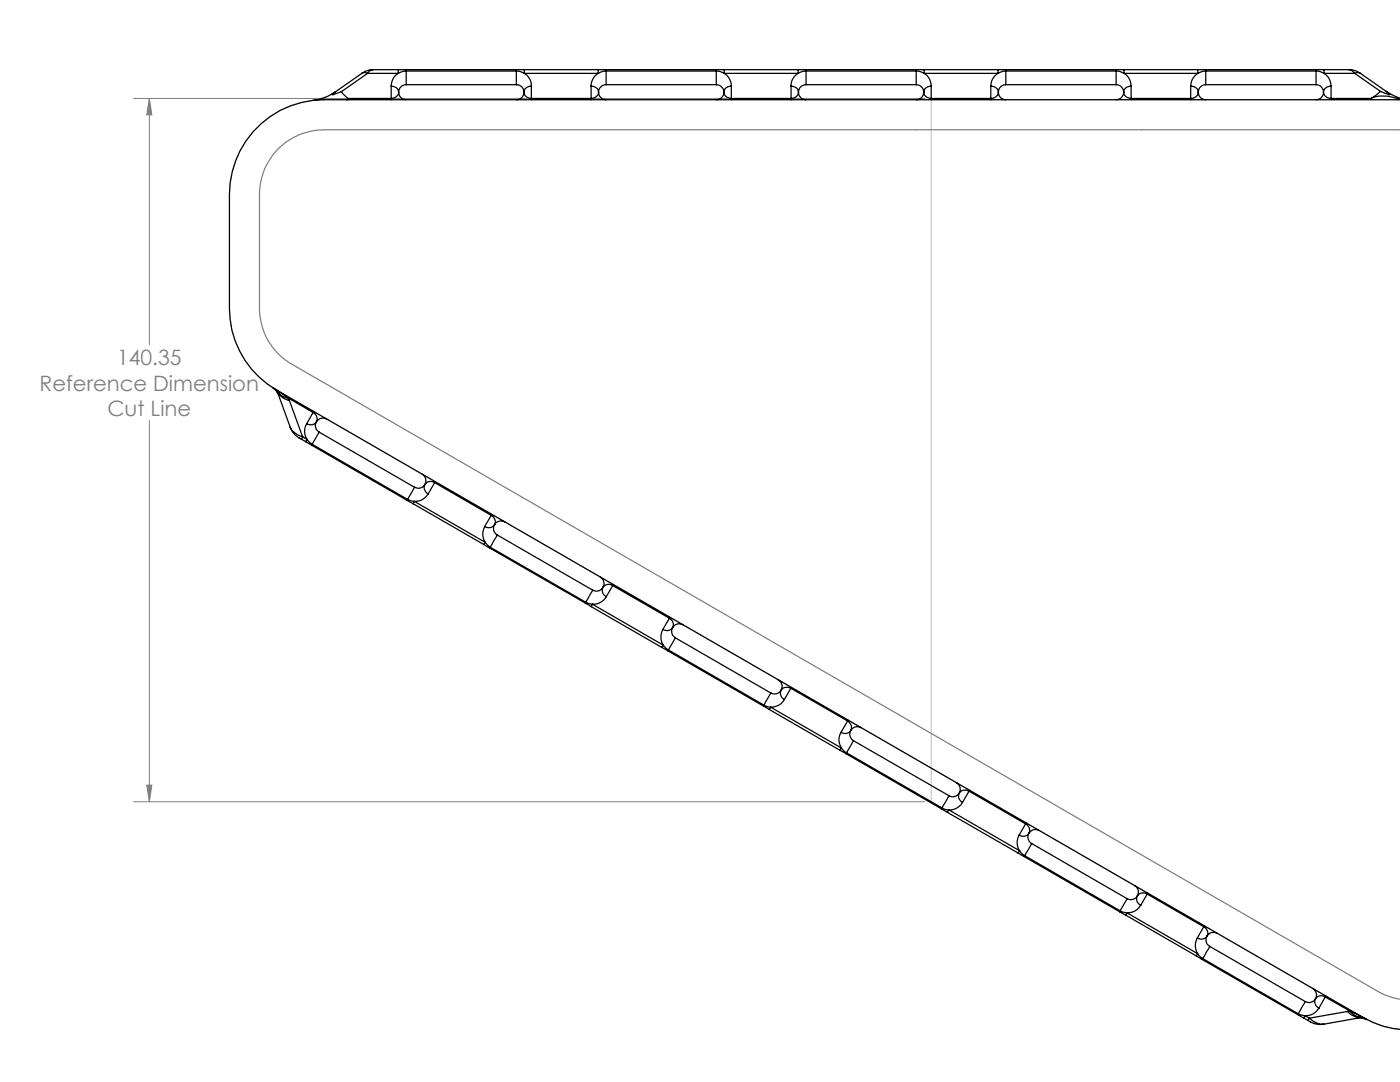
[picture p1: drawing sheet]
<svg xmlns="http://www.w3.org/2000/svg" width="279mm" height="216mm" viewBox="0 0 279 216" stroke-linecap="round" stroke-linejoin="round" font-family="sans-serif">
<defs><g id="words">
<g font-size="4.2" fill="#808080">
<text x="7.9" y="77.9">Reference Dimension</text>
<text x="23.4" y="72.9">140.35</text>
<text x="21.4" y="83">Cut Line</text>
</g>
</g></defs>
<path d="M26.6 19.6h158M29.8 19.6l.5 3.3h-1zM29.8 19.6v49.2M29.8 83.9v76.1M26.6 160h158M29.3 156.7h1l-.5 3.3z" fill="none" stroke="#808080" stroke-width=".2"/>
<path d="M185.8 19.6v140.4M279.4 19.9h-214.7a18.9 18.9 0 0 0-18.9 18.9v22.7a18.8 18.8 0 0 0 9.4 16.4l216.8 125.1a17.5 17.5 0 0 0 7.4 2.4" fill="none" stroke="#c0c0c0" stroke-width=".2"/>
<path d="M279.4 25.9h-214.7a12.9 12.9 0 0 0-12.9 12.9v22.7a12.8 12.8 0 0 0 6.4 11.2l216.8 125.1a12.9 12.9 0 0 0 4.4 1.6" fill="none" stroke="#808080" stroke-width=".25"/>
<path d="M29.8 19.6l.5 3.3h-1zM29.3 156.7h1l-.5 3.3z" fill="#808080"/>
<g fill="none" stroke="#000" stroke-width=".25">
<path d="M67 18.3a10.3 10.3 0 0 1-4.6 1.7M67 18.3l-.7 .6 1.8-.6M68.1 18.3l1.3 1.3M69.4 19.6l.1 .2-.4 .1M69.4 19.6h8.7M72.2 14.6a.98 .98 0 0 1 1.1 0M72.2 14.6l-5.2 3.7M73.3 14.6l-5.2 3.7M73.3 14.6h6.2M74.5 13.9l-.4 .1-.8 .6M74.5 13.9l-1.6 .3-.7 .4M74.5 13.9h5"/>
<path d="M78.1 19.6v.3M78.1 17.2a1.34 1.34 0 0 1 1.5 1.2M78.1 17.2v2.4M79.5 14.6a2.87 2.87 0 0 0-1.4 2.6M79.5 13.9v.7M79.5 13.9h1.6M79.6 18.4a1.4 1.4 0 0 1-1.5 1.2M79.6 18.4a1.51 1.51 0 0 0 1.5 1.5M81.1 14.2h-.6l-1 .4M81.1 14.2v2.7M81.1 16.9a1.57 1.57 0 0 0-1.5 1.5M81.1 13.9v.3"/>
<path d="M81.1 13.9h21.9M81.1 14.2h21.9M81.1 16.9h21.9M103 14.2h.6l1 .4M103 16.9a1.51 1.51 0 0 1 1.6 1.5M103 14.2v2.7M103 13.9h1.6M103 13.9v.3M104.6 18.4a1.41 1.41 0 0 0 1.4 1.2M104.6 18.4a1.45 1.45 0 0 1-1.6 1.5M104.6 14.6a2.87 2.87 0 0 1 1.4 2.6M104.6 13.9v.7"/>
<path d="M104.6 14.6h14.8M104.6 13.9h14.8M106 19.6v.3M106 17.2a1.34 1.34 0 0 0-1.4 1.2M106 19.6h12M106 17.2v2.4M118 19.6v.3M118 17.2a1.34 1.34 0 0 1 1.5 1.2M118 17.2v2.4M119.4 14.6a2.87 2.87 0 0 0-1.4 2.6M119.4 13.9v.7M119.4 13.9h1.6"/>
<path d="M119.5 18.4a1.4 1.4 0 0 1-1.5 1.2M119.5 18.4a1.51 1.51 0 0 0 1.5 1.5M121 14.2h-.6l-1 .4M121 14.2v2.7M121 16.9a1.57 1.57 0 0 0-1.5 1.5M121 13.9v.3M121 13.9h21.9M121 14.2h21.9M121 16.9h21.9M142.9 14.2h.6l1 .4M142.9 16.9a1.57 1.57 0 0 1 1.6 1.5M142.9 14.2v2.7"/>
<path d="M142.9 13.9h1.6M142.9 13.9v.3M144.5 18.4a1.4 1.4 0 0 0 1.4 1.2M144.5 18.4a1.51 1.51 0 0 1-1.6 1.5M144.5 14.6a2.87 2.87 0 0 1 1.4 2.6M144.5 13.9v.7M144.5 14.6h14.8M144.5 13.9h14.8M145.9 19.6v.3M145.9 17.2a1.34 1.34 0 0 0-1.4 1.2M145.9 19.6h12M145.9 17.2v2.4"/>
<path d="M157.9 19.6v.3M157.9 17.2a1.34 1.34 0 0 1 1.4 1.2M157.9 17.2v2.4M159.3 14.6a2.87 2.87 0 0 0-1.4 2.6M159.3 13.9h1.6M159.3 13.9v.7M159.3 18.4a1.41 1.41 0 0 1-1.4 1.2M159.3 18.4a1.51 1.51 0 0 0 1.6 1.5M160.9 14.2h-.6l-1 .4M160.9 14.2v2.7M160.9 16.9a1.49 1.49 0 0 0-1.6 1.5M160.9 13.9v.3"/>
<path d="M160.9 13.9h21.9M160.9 14.2h21.9M160.9 16.9h21.9M182.8 14.2h.6l1 .4M182.8 16.9a1.57 1.57 0 0 1 1.6 1.5M182.8 14.2v2.7M182.8 13.9h1.6M182.8 13.9v.3M184.4 18.4a1.4 1.4 0 0 0 1.4 1.2M184.4 18.4a1.51 1.51 0 0 1-1.6 1.5M184.4 14.6a2.87 2.87 0 0 1 1.4 2.6M184.4 13.9v.7"/>
<path d="M184.4 14.6h14.8M184.4 13.9h14.8M185.8 19.6v.3M185.8 17.2a1.34 1.34 0 0 0-1.4 1.2M185.8 19.6h11.9M185.8 17.2v2.4M197.7 19.6v.3M197.7 17.2a1.41 1.41 0 0 1 1.5 1.2M197.7 17.2v2.4M199.2 14.6a2.99 2.99 0 0 0-1.5 2.6M199.2 13.9h1.5M199.2 13.9v.7"/>
<path d="M199.2 18.4a1.48 1.48 0 0 1-1.5 1.2M199.2 18.4a1.45 1.45 0 0 0 1.5 1.5M200.7 14.2h-.5l-1 .4M200.7 14.2v2.7M200.7 16.9a1.51 1.51 0 0 0-1.5 1.5M200.7 13.9v.3M200.7 13.9h22M200.7 14.2h22M200.7 16.9h22M222.7 14.2h.6l1 .4M222.7 16.9a1.57 1.57 0 0 1 1.6 1.5M222.7 14.2v2.7"/>
<path d="M222.7 13.9h1.6M222.7 13.9v.3M224.3 18.4a1.4 1.4 0 0 0 1.4 1.2M224.3 18.4a1.51 1.51 0 0 1-1.6 1.5M224.3 14.6a2.87 2.87 0 0 1 1.4 2.6M224.3 13.9v.7M224.3 14.6h14.7M224.3 13.9h14.7M225.7 19.6v.3M225.7 17.2a1.34 1.34 0 0 0-1.4 1.2M225.7 19.6h11.9M225.7 17.2v2.4"/>
<path d="M237.6 19.6v.3M237.6 17.2a1.41 1.41 0 0 1 1.5 1.2M237.6 17.2v2.4M239 14.6a3.1 3.1 0 0 0-1.4 2.6M239 13.9v.7M239 13.9h1.6M239.1 18.4a1.48 1.48 0 0 1-1.5 1.2M239.1 18.4a1.45 1.45 0 0 0 1.5 1.5M240.6 14.2h-.5l-1.1 .4M240.6 14.2v2.7M240.6 16.9a1.51 1.51 0 0 0-1.5 1.5M240.6 13.9v.3"/>
<path d="M240.6 13.9h22M240.6 14.2h22M240.6 16.9h22M262.6 14.2h.6l1 .4M262.6 16.9a1.51 1.51 0 0 1 1.5 1.5M262.6 14.2v2.7M262.6 13.9h1.6M262.6 13.9v.3M264.1 18.4a1.48 1.48 0 0 0 1.5 1.2M264.1 18.4a1.45 1.45 0 0 1-1.5 1.5M264.2 14.6a2.87 2.87 0 0 1 1.4 2.6M264.2 13.9v.7"/>
<path d="M264.2 14.6h6.2M264.2 13.9h5M265.6 19.6v.3M265.6 17.2a1.41 1.41 0 0 0-1.5 1.2M265.6 19.6h8M265.6 17.2v2.4M269.2 13.9l.4 .1 .8 .6M269.2 13.9l1.6 .3 .7 .4M270.4 14.6a.99 .99 0 0 1 1.1 0M270.4 14.6l5.1 3.6M271.5 14.6l5.1 3.6M273.6 19.6a5.5 5.5 0 0 1 4.6-.1l1.2 .3"/>
<path d="M275.5 18.2l-1.9 1.4M275.5 18.2l1.9 .7-.8-.7M276.6 18.2l1.2 .7 1.6 .7M279.4 19.9h-214.7a18.9 18.9 0 0 0-18.9 18.9v22.7a18.8 18.8 0 0 0 9.4 16.4M54.4 77.4l.6 .4 .6 1M54.6 77.5l1 1.1M54.8 77.6l.8 .9M55.2 77.9l.4 .6M55.2 77.9l2.4 1.5M55.2 77.9l216.8 125.1M55.6 78.8l2.3 6.5M55.6 78.5a3.6 3.6 0 0 0 2 .9"/>
<path d="M55.6 78.6a3.5 3.5 0 0 0 2.1 1.3M55.6 78.5v.1M55.6 78.6v.2M57.6 79.4l4.9 2.9M57.6 79.4l.1 .5M57.7 79.9l2.7 7.3M57.9 85.3a3.8 3.8 0 0 0 2.5 1.9M57.9 85.3a4.4 4.4 0 0 0 2.2 2.3M60.1 87.6l.9 .5M60.4 87.2l-.3 .4M60.4 87.2l.9 .5M61 88.1l1.2 .7"/>
<path d="M61.2 84.6a2.86 2.86 0 0 0 .1 3.1M61.3 87.7l1 1M61.3 87.7l-.3 .4M62.2 88.8l19 11M62.3 88.7l-.1 .1M62.3 88.7l19.1 11M62.5 82.3a1.4 1.4 0 0 1 .6 1.9M62.5 82.3l-1.3 2.3M62.6 82.1l-.1 .2M63.1 84.2a1.45 1.45 0 0 1-1.9 .4M63.1 84.2a1.54 1.54 0 0 0 .6 2M63.7 86.2l-1.4 2.5"/>
<path d="M63.7 86.2l19 11M65.2 83.6a1.51 1.51 0 0 0-2.1 .6M81.2 99.8l1.2 .7M81.4 99.7l1.3 .3M81.4 99.7l-.2 .1M82.7 97.2l-1.3 2.5M84.2 94.6a1.51 1.51 0 0 1 .6 2.1M84.8 96.7a1.4 1.4 0 0 0 .6 1.9M84.8 96.7a1.54 1.54 0 0 1-2.1 .5M85.4 98.6a2.98 2.98 0 0 1-2.7 1.4M86.7 96.3a1.38 1.38 0 0 0-1.9 .4M86.7 96.3l11.3 6.5"/>
<path d="M86.7 96.3l-1.3 2.3M86.9 96.1l-.2 .2M82.4 100.5l14.2 8.2M82.7 100l-.3 .5M82.7 100l14.1 8.2M96.6 108.7l1.2 .7M96.7 105.1a3.1 3.1 0 0 0 .1 3.1M96.8 108.2l1 1M96.8 108.2l-.2 .5M97.8 109.4l19 10.9M97.8 109.2v.2M97.8 109.2l19.1 11"/>
<path d="M98 102.8a1.48 1.48 0 0 1 .7 1.9M98 102.8l-1.3 2.3M98.1 102.7l-.1 .1M98.7 104.7a1.44 1.44 0 0 1-2 .4M98.7 104.7a1.44 1.44 0 0 0 .5 2.1M99.2 106.8l-1.4 2.4M99.2 106.8l19.1 11M100.8 104.1a1.49 1.49 0 0 0-2.1 .6M118.3 117.8l-1.4 2.4M119.8 115.1a1.54 1.54 0 0 1 .5 2.1M120.3 117.2a1.4 1.4 0 0 0 .7 1.9M120.3 117.2a1.49 1.49 0 0 1-2 .6"/>
<path d="M121 119.1a3.1 3.1 0 0 1-2.7 1.5M122.3 116.8a1.4 1.4 0 0 0-2 .4M122.3 116.8l11.3 6.6M122.3 116.8l-1.3 2.3M122.4 116.7l-.1 .1M116.8 120.3l1.2 .7M116.9 120.2l1.4 .4M116.9 120.2l-.1 .1M118 121l14.1 8.2M118.3 120.6l-.3 .4M118.3 120.6l14.1 8.1M132.1 129.2l1.2 .7"/>
<path d="M132.3 125.6a3.1 3.1 0 0 0 .1 3.1M132.4 128.7l1 1M132.4 128.7l-.3 .5M133.3 129.9l19 11M133.4 129.7l-.1 .2M133.4 129.7l19 11M133.6 123.4a1.42 1.42 0 0 1 .6 1.8M133.6 123.4l-1.3 2.2M133.7 123.2l-.1 .2M134.2 125.2a1.4 1.4 0 0 1-1.9 .4M134.2 125.2a1.5 1.5 0 0 0 .6 2.1M134.8 127.3l-1.4 2.4"/>
<path d="M134.8 127.3l19 11M136.3 124.7a1.51 1.51 0 0 0-2.1 .5M153.8 138.3l-1.4 2.4M155.3 135.7a1.51 1.51 0 0 1 .6 2M155.9 137.7a1.43 1.43 0 0 0 .6 1.9M155.9 137.7a1.51 1.51 0 0 1-2.1 .6M156.5 139.6a3 3 0 0 1-2.7 1.5M157.8 137.3a1.45 1.45 0 0 0-1.9 .4M157.8 137.3l11.4 6.6M157.8 137.3l-1.3 2.3M157.9 137.2l-.1 .1M152.3 140.9l1.2 .7"/>
<path d="M152.4 140.7l1.4 .4M152.4 140.7l-.1 .2M153.5 141.6l14.1 8.1M153.8 141.1l-.3 .5M153.8 141.1l14.1 8.2M167.6 149.7l1.2 .7M167.9 146.1a2.92 2.92 0 0 0 0 3.2M167.9 149.3l1 .9M167.9 149.3l-.3 .4M168.8 150.4l19.1 11M168.9 150.2l-.1 .2M168.9 150.2l19.1 11"/>
<path d="M169.2 143.9a1.45 1.45 0 0 1 .6 1.8M169.2 143.9l-1.3 2.2M169.2 143.7v.2M169.8 145.7a1.37 1.37 0 0 1-1.9 .4M169.8 145.7a1.53 1.53 0 0 0 .6 2.1M170.4 147.8l-1.5 2.4M170.4 147.8l19 11M171.8 145.2a1.54 1.54 0 0 0-2 .5M189.4 158.8l-1.4 2.4M190.9 156.2a1.51 1.51 0 0 1 .6 2.1M191.5 158.3a1.35 1.35 0 0 0 .6 1.8M191.5 158.3a1.55 1.55 0 0 1-2.1 .5"/>
<path d="M193.4 157.9a1.37 1.37 0 0 0-1.9 .4M193.4 157.9l11.3 6.5M193.4 157.9l-1.3 2.2M193.5 157.7l-.1 .2M187.9 161.4l1.2 .7M188 161.2l.9 .4h.5M188 161.2l-.1 .2M189.1 162.1l14.1 8.1M189.4 161.6l-.3 .5M189.4 161.6l14.1 8.2M192.1 160.1a2.98 2.98 0 0 1-2.7 1.5M203.2 170.2l1.2 .7"/>
<path d="M203.4 166.7a2.96 2.96 0 0 0 .1 3.1M203.5 169.8l1 .9M203.5 169.8l-.3 .4M204.4 170.9l19 11M204.5 170.7l-.1 .2M204.5 170.7l19.1 11.1M204.7 164.4a1.39 1.39 0 0 1 .7 1.9M204.7 164.4l-1.3 2.3M204.8 164.2l-.1 .2M205.4 166.3a1.4 1.4 0 0 1-2 .4M205.4 166.3a1.51 1.51 0 0 0 .5 2M205.9 168.3l-1.4 2.4"/>
<path d="M205.9 168.3l19 11M207.4 165.7a1.46 1.46 0 0 0-2 .6M224.9 179.3l-1.3 2.5M226.4 176.7a1.44 1.44 0 0 1 .6 2.1M227 178.8a1.43 1.43 0 0 0 .6 1.9M227 178.8a1.52 1.52 0 0 1-2.1 .5M229 178.4a1.4 1.4 0 0 0-2 .4M229 178.4l11.2 6.5M229 178.4l-1.4 2.3M229.1 178.2l-.1 .2M223.4 181.9l1.2 .7M223.6 181.8l1.3 .3"/>
<path d="M223.6 181.8l-.2 .1M224.6 182.6l14.2 8.1M224.9 182.1l-.3 .5M224.9 182.1l14.1 8.2M227.6 180.7a2.98 2.98 0 0 1-2.7 1.4M238.8 190.7l1.1 .8M238.9 187.2a3.1 3.1 0 0 0 .1 3.1M239 190.3l1 1M239 190.3l-.2 .4M239.9 191.5l19.1 11M240 191.3l-.1 .2M240 191.3l19.1 11"/>
<path d="M240.2 184.9a1.42 1.42 0 0 1 .7 1.9M240.2 184.9l-1.3 2.3M240.3 184.7l-.1 .2M240.9 186.8a1.43 1.43 0 0 1-2 .4M240.9 186.8a1.48 1.48 0 0 0 .5 2M241.4 188.8l-1.4 2.5M241.4 188.8l19.1 11M243 186.3a1.49 1.49 0 0 0-2.1 .5M260.5 199.8l-1.4 2.5M262 197.2a1.54 1.54 0 0 1 .5 2.1M262.5 199.3a1.45 1.45 0 0 0 .7 1.9M262.5 199.3a1.51 1.51 0 0 1-2 .5"/>
<path d="M264.5 198.9a1.4 1.4 0 0 0-2 .4M264.5 198.9l4.9 2.9M264.5 198.9l-1.3 2.3M264.6 198.8l-.1 .1M259 202.5l1.2 .6M259.1 202.3l1.4 .4M259.1 202.3l-.1 .2M260.2 203.1l.9 .5M260.5 202.7l-.3 .4M260.5 202.7l.8 .5M261.1 203.6l.4 .3a3.9 3.9 0 0 0 2.7 .5M261.3 203.2a3.8 3.8 0 0 0 2.9 1.2"/>
<path d="M261.3 203.2l-.2 .4M263.2 201.2a2.98 2.98 0 0 1-2.7 1.5M268.9 201.8a3.9 3.9 0 0 0 2.2 1.2M268.9 201.8l-7.6 1.4M269.4 201.8l2.6 1.2M269.4 201.8a3.4 3.4 0 0 0 1.8 1.2M269.4 201.8h-.5M270.9 203.2h1.2l.7 .2M270.9 203.2l-6.7 1.2M271.1 203l1.5 .3M271.1 203l-.2 .2M271.2 203h.8"/>
<path d="M271.2 203l1.2 .3M271.2 203h-.1M272 203a17.3 17.3 0 0 0 7.4 2.4"/>
</g>
<use href="#words"/>
</svg>
